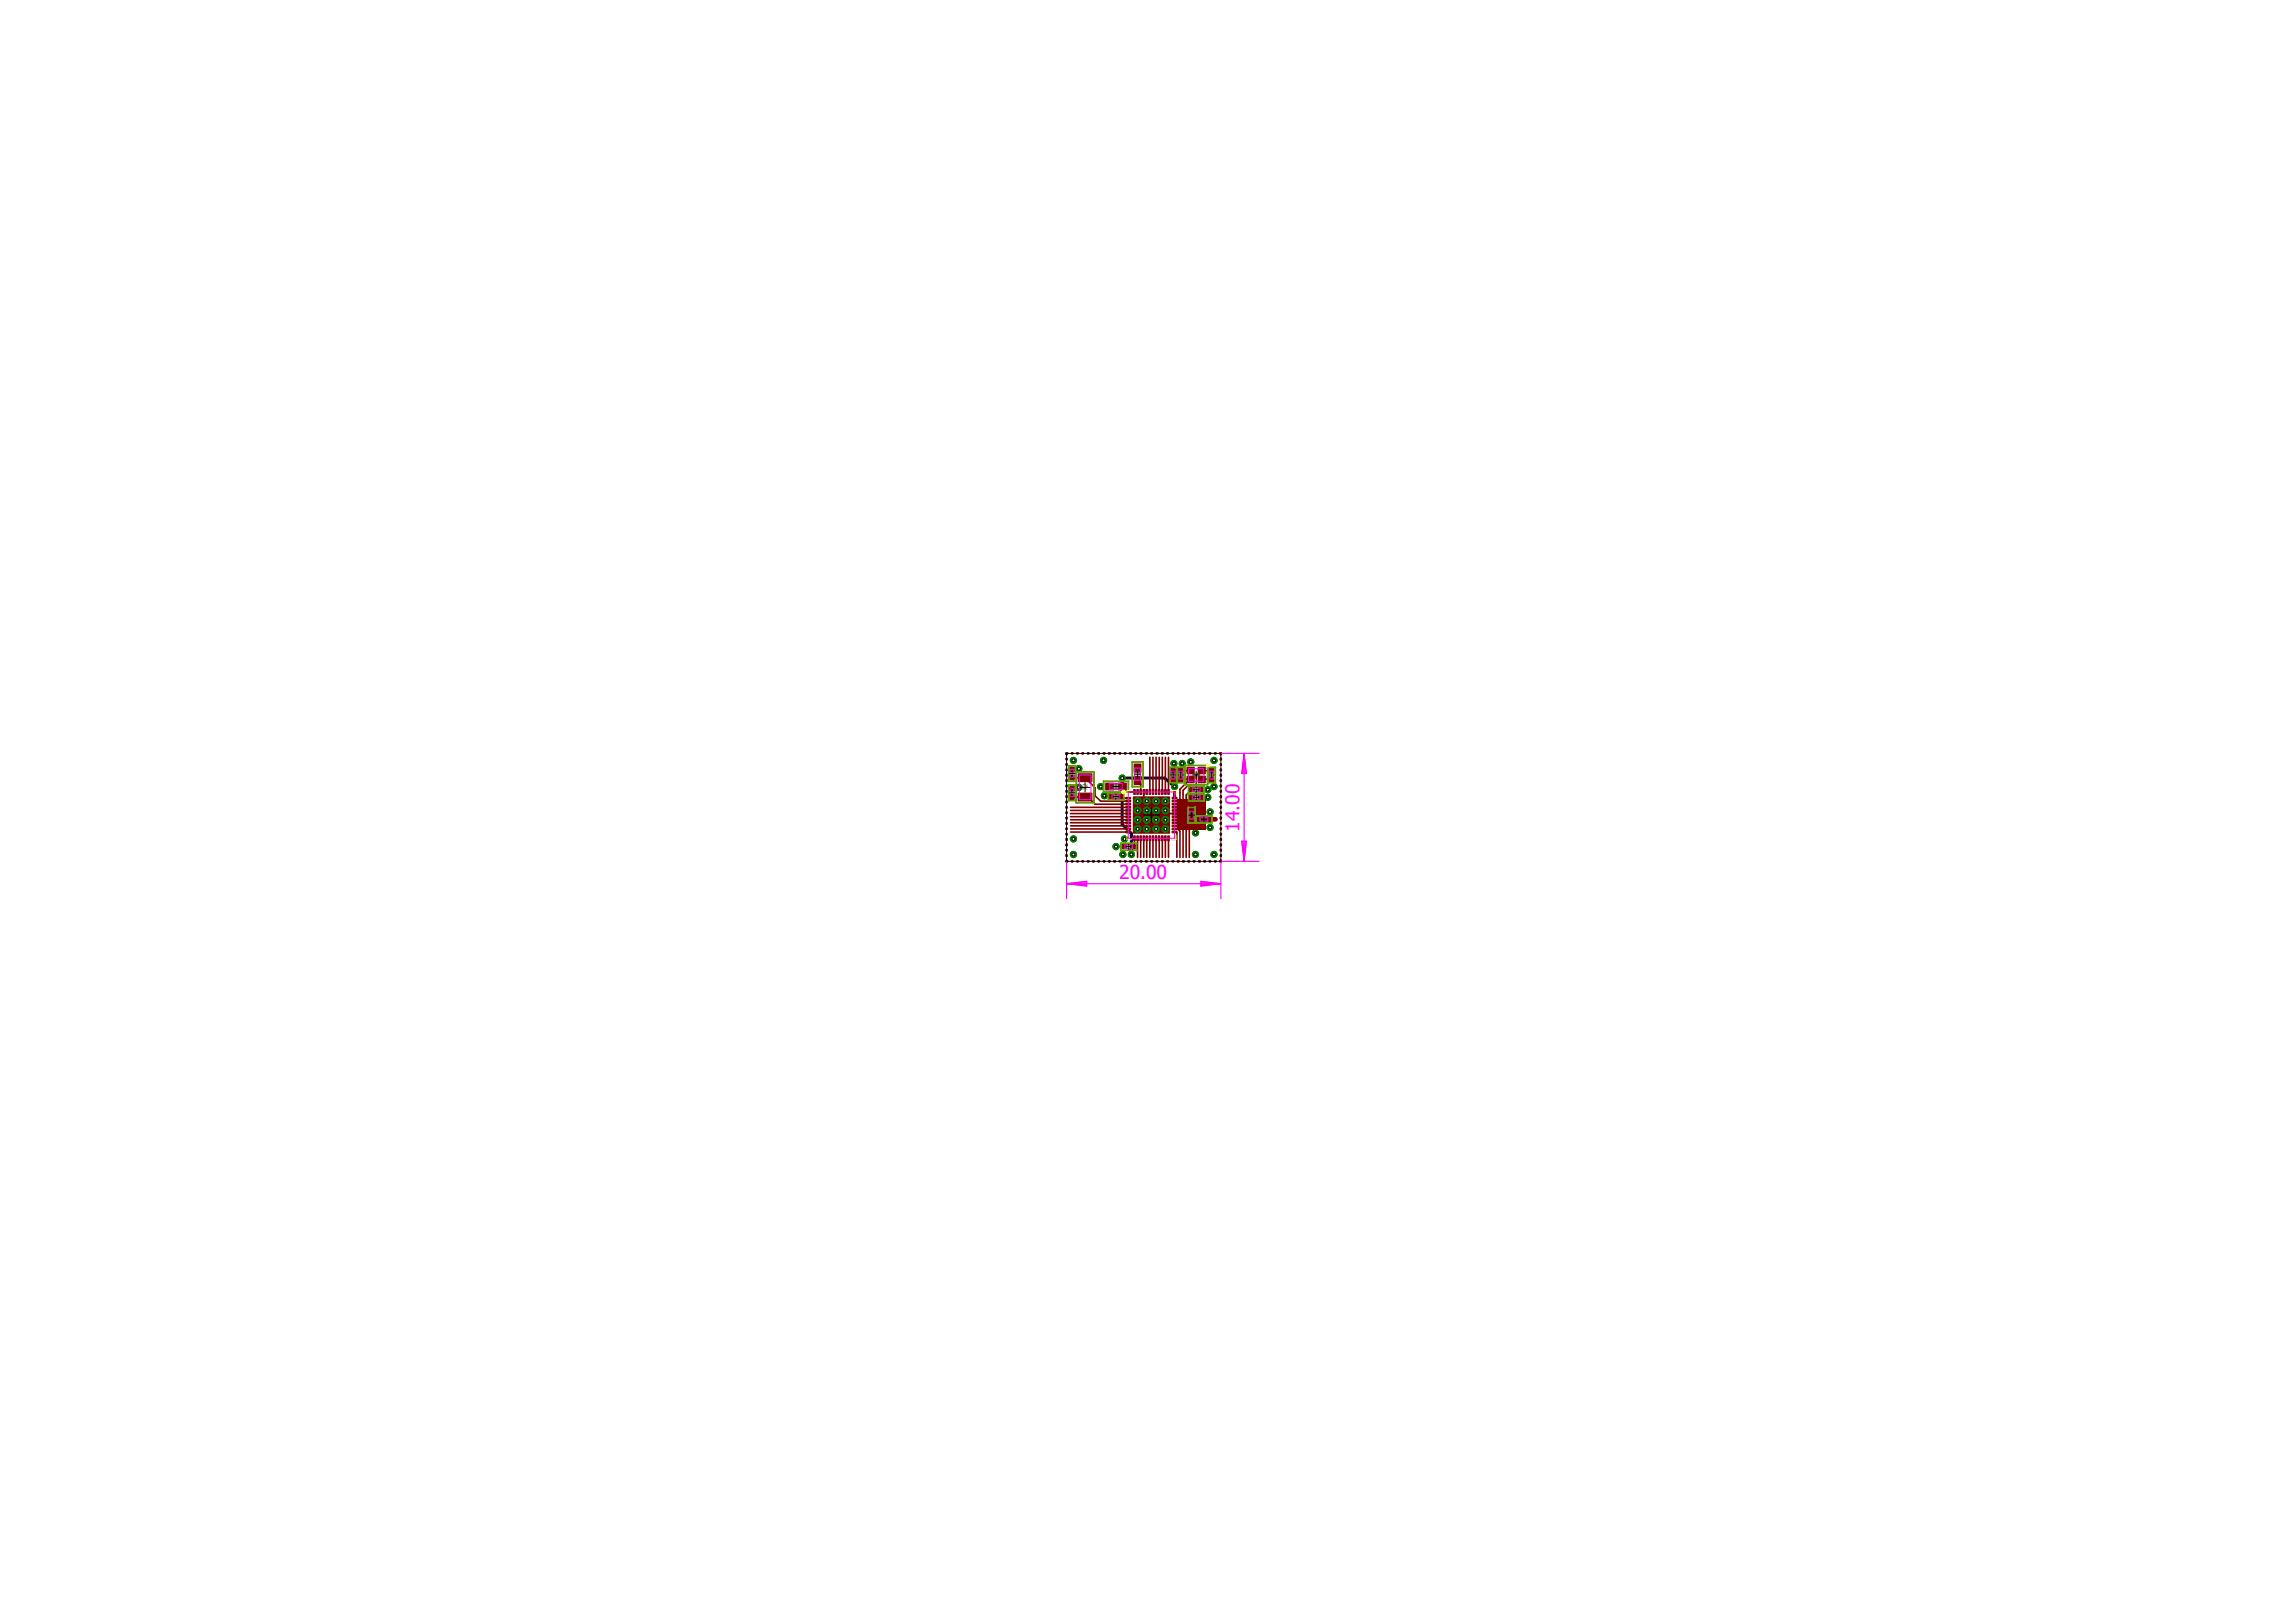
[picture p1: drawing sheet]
<svg xmlns="http://www.w3.org/2000/svg" width="297mm" height="210mm" viewBox="0 0 297 210" stroke-linecap="round" stroke-linejoin="round" font-family="sans-serif">
<defs><g id="words">
<g font-size="2.5" fill="#f0f">
<text x="160.4" y="107.6" transform="rotate(-90 160.4 107.6)">14.00</text>
<text x="144.8" y="113.8">20.00</text>
</g>
<g font-size=".8" fill="#505050">
<text x="139" y="100.7" transform="rotate(-90 139 100.7)">C11</text>
<text x="147.5" y="100.9" transform="rotate(-90 147.5 100.9)">C10</text>
<text x="152.1" y="100.8" transform="rotate(-90 152.1 100.8)">C8</text>
<text x="153.1" y="100.8" transform="rotate(-90 153.1 100.8)">C2</text>
<text x="154.4" y="100.6">X1</text>
<text x="157.1" y="100.8" transform="rotate(-90 157.1 100.8)">C1</text>
<text x="139" y="103.2" transform="rotate(-90 139 103.2)">C12</text>
<text x="140.7" y="102.3" transform="rotate(-90 140.7 102.3)">X2</text>
<text x="143.9" y="103.4">C4</text>
<text x="143.9" y="102.1">C9</text>
<text x="148.6" y="105.8">U</text>
<text x="149.1" y="105.8">1</text>
<text x="154.3" y="103.5">C6</text>
<text x="154.3" y="102.5">C7</text>
<text x="154.5" y="106" transform="rotate(-90 154.5 106)">C3</text>
<text x="155.3" y="106.3">L1</text>
<text x="145.5" y="109.9">C5</text>
</g>
</g></defs>
<g fill="none" stroke="#000080" stroke-width=".32">
<path d="M138 98.2v.1M138 98.9v.1M138 99.6v.1M138.1 97.5h-.1v.1M138.7 97.5h.1M139.4 97.5h.1M140 97.5h.1M140.7 97.5h.1M141.4 97.5h.1M142.1 97.5h.1M142.8 97.5h.1M143.5 97.5h.1"/>
<path d="M144.1 97.5h.2M144.8 97.5h.1M145.5 97.5h.1M146.2 97.5h.1M146.9 97.5h.1M147.6 97.5h.1M148.3 97.5h.1M148.9 97.5h.1M149.6 97.5h.1M150.3 97.5h.1M151 97.5h.1M151.7 97.5h.1"/>
<path d="M152.4 97.5h.1M153.1 97.5h.1M153.8 97.5h.1M154.4 97.5h.1M155.1 97.5h.1M155.8 97.5h.1M156.5 97.5h.1M157.2 97.5h.1M157.9 97.5v.1M157.9 98.2v.1M157.9 98.9v.1M157.9 99.6v.1"/>
<path d="M138 100.3v.1M138 101v.1M138 101.7h.1M138 102.4h.1M138 103v.1M138 103.7v.1M138 104.4v.1M138 105.1v.1M138 105.8v.1M138 106.5v.1M138 107.2v.1M138 107.9v.1"/>
<path d="M138 108.6v.1M138 109.3v.1M138 110v.1M138 110.7v.1M138 111.4l.1 .1M138.7 111.5h.1M139.4 111.5h.1M140 111.5h.1M140.7 111.5h.1M141.4 111.5h.1M142.1 111.5h.1M142.8 111.5h.1"/>
<path d="M143.5 111.5h.1M144.1 111.5h.2M144.8 111.5h.1M145.5 111.5h.1M146.2 111.5h.1M146.9 111.5h.1M147.6 111.5h.1M148.3 111.5h.1M148.9 111.5h.1M149.6 111.5h.1M150.3 111.5h.1M151 111.5h.1"/>
<path d="M151.7 111.5h.1M152.4 111.5h.1M153.1 111.5h.1M153.8 111.5h.1M154.4 111.5h.1M155.1 111.5h.1M155.8 111.5h.1M156.5 111.5h.1M157.2 111.5h.1M157.9 100.3v.1M157.9 101v.1M157.9 101.7h.1"/>
<path d="M157.9 102.4h.1M157.9 103v.1M157.9 103.7v.1M157.9 104.4v.1M157.9 105.1v.1M157.9 105.8v.1M157.9 106.5v.1M157.9 107.2v.1M157.9 107.9v.1M157.9 108.6v.1M157.9 109.3v.1M157.9 110v.1"/>
<path d="M157.9 110.7v.1M157.9 111.4v.1"/>
</g>
<path d="M152 101.8l-1.3-1.1h-5.5v6l1.2 1.2v2.7" fill="none" stroke="#000080" stroke-width=".4"/>
<circle cx="147.2" cy="103.7" r=".44" fill="#008000" stroke="#008000" stroke-width=".13"/>
<circle cx="147.2" cy="103.7" r=".19" fill="#fff" stroke="#000" stroke-width=".13"/>
<circle cx="147.2" cy="104.9" r=".44" fill="#008000" stroke="#008000" stroke-width=".13"/>
<circle cx="147.2" cy="104.9" r=".19" fill="#fff" stroke="#000" stroke-width=".13"/>
<circle cx="147.2" cy="106.1" r=".44" fill="#008000" stroke="#008000" stroke-width=".13"/>
<circle cx="147.2" cy="106.1" r=".19" fill="#fff" stroke="#000" stroke-width=".13"/>
<circle cx="147.2" cy="107.3" r=".44" fill="#008000" stroke="#008000" stroke-width=".13"/>
<circle cx="147.2" cy="107.3" r=".19" fill="#fff" stroke="#000" stroke-width=".13"/>
<circle cx="148.4" cy="103.7" r=".44" fill="#008000" stroke="#008000" stroke-width=".13"/>
<circle cx="148.4" cy="103.7" r=".19" fill="#fff" stroke="#000" stroke-width=".13"/>
<circle cx="148.4" cy="104.9" r=".44" fill="#008000" stroke="#008000" stroke-width=".13"/>
<circle cx="148.4" cy="104.9" r=".19" fill="#fff" stroke="#000" stroke-width=".13"/>
<circle cx="148.4" cy="106.1" r=".44" fill="#008000" stroke="#008000" stroke-width=".13"/>
<circle cx="148.4" cy="106.1" r=".19" fill="#fff" stroke="#000" stroke-width=".13"/>
<circle cx="148.4" cy="107.3" r=".44" fill="#008000" stroke="#008000" stroke-width=".13"/>
<circle cx="148.4" cy="107.3" r=".19" fill="#fff" stroke="#000" stroke-width=".13"/>
<circle cx="149.6" cy="103.7" r=".44" fill="#008000" stroke="#008000" stroke-width=".13"/>
<circle cx="149.6" cy="103.7" r=".19" fill="#fff" stroke="#000" stroke-width=".13"/>
<circle cx="149.6" cy="104.9" r=".44" fill="#008000" stroke="#008000" stroke-width=".13"/>
<circle cx="149.6" cy="104.9" r=".19" fill="#fff" stroke="#000" stroke-width=".13"/>
<circle cx="149.6" cy="106.1" r=".44" fill="#008000" stroke="#008000" stroke-width=".13"/>
<circle cx="149.6" cy="106.1" r=".19" fill="#fff" stroke="#000" stroke-width=".13"/>
<circle cx="149.6" cy="107.3" r=".44" fill="#008000" stroke="#008000" stroke-width=".13"/>
<circle cx="149.6" cy="107.3" r=".19" fill="#fff" stroke="#000" stroke-width=".13"/>
<circle cx="150.8" cy="103.7" r=".44" fill="#008000" stroke="#008000" stroke-width=".13"/>
<circle cx="150.8" cy="103.7" r=".19" fill="#fff" stroke="#000" stroke-width=".13"/>
<circle cx="150.8" cy="104.9" r=".44" fill="#008000" stroke="#008000" stroke-width=".13"/>
<circle cx="150.8" cy="104.9" r=".19" fill="#fff" stroke="#000" stroke-width=".13"/>
<circle cx="150.8" cy="106.1" r=".44" fill="#008000" stroke="#008000" stroke-width=".13"/>
<circle cx="150.8" cy="106.1" r=".19" fill="#fff" stroke="#000" stroke-width=".13"/>
<circle cx="150.8" cy="107.3" r=".44" fill="#008000" stroke="#008000" stroke-width=".13"/>
<circle cx="150.8" cy="107.3" r=".19" fill="#fff" stroke="#000" stroke-width=".13"/>
<circle cx="139.6" cy="101.9" r=".4" fill="#008000" stroke="#008000" stroke-width=".13"/>
<circle cx="139.6" cy="101.9" r=".19" fill="#fff" stroke="#000" stroke-width=".13"/>
<circle cx="139.6" cy="99.5" r=".4" fill="#008000" stroke="#008000" stroke-width=".13"/>
<circle cx="139.6" cy="99.5" r=".19" fill="#fff" stroke="#000" stroke-width=".13"/>
<circle cx="142.4" cy="101.8" r=".4" fill="#008000" stroke="#008000" stroke-width=".13"/>
<circle cx="142.4" cy="101.8" r=".19" fill="#fff" stroke="#000" stroke-width=".13"/>
<circle cx="151.9" cy="98.8" r=".4" fill="#008000" stroke="#008000" stroke-width=".13"/>
<circle cx="151.9" cy="98.8" r=".19" fill="#fff" stroke="#000" stroke-width=".13"/>
<circle cx="156.3" cy="102.2" r=".4" fill="#008000" stroke="#008000" stroke-width=".13"/>
<circle cx="156.3" cy="102.2" r=".19" fill="#fff" stroke="#000" stroke-width=".13"/>
<circle cx="156.3" cy="103.2" r=".4" fill="#008000" stroke="#008000" stroke-width=".13"/>
<circle cx="156.3" cy="103.2" r=".19" fill="#fff" stroke="#000" stroke-width=".13"/>
<circle cx="142.9" cy="103" r=".4" fill="#008000" stroke="#008000" stroke-width=".13"/>
<circle cx="142.9" cy="103" r=".19" fill="#fff" stroke="#000" stroke-width=".13"/>
<circle cx="157.1" cy="101.8" r=".4" fill="#008000" stroke="#008000" stroke-width=".13"/>
<circle cx="157.1" cy="101.8" r=".19" fill="#fff" stroke="#000" stroke-width=".13"/>
<circle cx="154.1" cy="98.6" r=".4" fill="#008000" stroke="#008000" stroke-width=".13"/>
<circle cx="154.1" cy="98.6" r=".19" fill="#fff" stroke="#000" stroke-width=".13"/>
<circle cx="153" cy="98.8" r=".4" fill="#008000" stroke="#008000" stroke-width=".13"/>
<circle cx="153" cy="98.8" r=".19" fill="#fff" stroke="#000" stroke-width=".13"/>
<circle cx="145.3" cy="110.6" r=".4" fill="#008000" stroke="#008000" stroke-width=".13"/>
<circle cx="145.3" cy="110.6" r=".19" fill="#fff" stroke="#000" stroke-width=".13"/>
<circle cx="145.5" cy="108.6" r=".4" fill="#008000" stroke="#008000" stroke-width=".13"/>
<circle cx="145.5" cy="108.6" r=".19" fill="#fff" stroke="#000" stroke-width=".13"/>
<circle cx="156.5" cy="107.1" r=".4" fill="#008000" stroke="#008000" stroke-width=".13"/>
<circle cx="156.5" cy="107.1" r=".19" fill="#fff" stroke="#000" stroke-width=".13"/>
<circle cx="156.5" cy="105.1" r=".4" fill="#008000" stroke="#008000" stroke-width=".13"/>
<circle cx="156.5" cy="105.1" r=".19" fill="#fff" stroke="#000" stroke-width=".13"/>
<circle cx="138.9" cy="98.4" r=".4" fill="#008000" stroke="#008000" stroke-width=".13"/>
<circle cx="138.9" cy="98.4" r=".19" fill="#fff" stroke="#000" stroke-width=".13"/>
<circle cx="142.8" cy="98.4" r=".4" fill="#008000" stroke="#008000" stroke-width=".13"/>
<circle cx="142.8" cy="98.4" r=".19" fill="#fff" stroke="#000" stroke-width=".13"/>
<circle cx="157.1" cy="98.4" r=".4" fill="#008000" stroke="#008000" stroke-width=".13"/>
<circle cx="157.1" cy="98.4" r=".19" fill="#fff" stroke="#000" stroke-width=".13"/>
<circle cx="154.7" cy="107.8" r=".4" fill="#008000" stroke="#008000" stroke-width=".13"/>
<circle cx="154.7" cy="107.8" r=".19" fill="#fff" stroke="#000" stroke-width=".13"/>
<circle cx="157.1" cy="110.6" r=".4" fill="#008000" stroke="#008000" stroke-width=".13"/>
<circle cx="157.1" cy="110.6" r=".19" fill="#fff" stroke="#000" stroke-width=".13"/>
<circle cx="154.7" cy="110.6" r=".4" fill="#008000" stroke="#008000" stroke-width=".13"/>
<circle cx="154.7" cy="110.6" r=".19" fill="#fff" stroke="#000" stroke-width=".13"/>
<circle cx="144.4" cy="109.6" r=".4" fill="#008000" stroke="#008000" stroke-width=".13"/>
<circle cx="144.4" cy="109.6" r=".19" fill="#fff" stroke="#000" stroke-width=".13"/>
<circle cx="138.9" cy="110.6" r=".4" fill="#008000" stroke="#008000" stroke-width=".13"/>
<circle cx="138.9" cy="110.6" r=".19" fill="#fff" stroke="#000" stroke-width=".13"/>
<circle cx="138.9" cy="108.6" r=".4" fill="#008000" stroke="#008000" stroke-width=".13"/>
<circle cx="138.9" cy="108.6" r=".19" fill="#fff" stroke="#000" stroke-width=".13"/>
<circle cx="146.4" cy="110.6" r=".4" fill="#008000" stroke="#008000" stroke-width=".13"/>
<circle cx="146.4" cy="110.6" r=".19" fill="#fff" stroke="#000" stroke-width=".13"/>
<circle cx="145.2" cy="100.7" r=".4" fill="#008000" stroke="#008000" stroke-width=".13"/>
<circle cx="145.2" cy="100.7" r=".19" fill="#fff" stroke="#000" stroke-width=".13"/>
<circle cx="152" cy="101.8" r=".4" fill="#008000" stroke="#008000" stroke-width=".13"/>
<circle cx="152" cy="101.8" r=".19" fill="#fff" stroke="#000" stroke-width=".13"/>
<g fill="#800000" stroke="#800000" stroke-width=".13">
<path d="M145.7 103.2h.6v.2h-.6z" fill-rule="evenodd"/>
<path d="M145.7 103.6h.6v.1l-.6 .1z" fill-rule="evenodd"/>
<path d="M145.7 104h.6v.2h-.6z" fill-rule="evenodd"/>
<path d="M145.7 104.4h.6v.2h-.6z" fill-rule="evenodd"/>
<path d="M145.7 104.8h.6v.2h-.6z" fill-rule="evenodd"/>
<path d="M145.7 105.2h.6v.2h-.6z" fill-rule="evenodd"/>
<path d="M145.7 105.6h.6v.2h-.6z" fill-rule="evenodd"/>
<path d="M145.7 106h.6v.2h-.6z" fill-rule="evenodd"/>
<path d="M145.7 106.4h.6v.1l-.6 .1z" fill-rule="evenodd"/>
<path d="M145.7 106.8h.6v.1l-.6 .1z" fill-rule="evenodd"/>
<path d="M145.7 107.2h.6v.1l-.6 .1z" fill-rule="evenodd"/>
<path d="M145.7 107.6h.6v.1l-.6 .1z" fill-rule="evenodd"/>
<path d="M146.7 108.2h.2l-.1 .6h-.1z" fill-rule="evenodd"/>
<path d="M147.1 108.2h.2l-.1 .6h-.1z" fill-rule="evenodd"/>
<path d="M147.5 108.2h.2l-.1 .6h-.1z" fill-rule="evenodd"/>
<path d="M147.9 108.2h.2v.6h-.2z" fill-rule="evenodd"/>
<path d="M148.3 108.2h.2l-.1 .6h-.1z" fill-rule="evenodd"/>
<path d="M148.7 108.2h.2l-.1 .6h-.1z" fill-rule="evenodd"/>
<path d="M149.1 108.2h.2l-.1 .6h-.1z" fill-rule="evenodd"/>
<path d="M149.5 108.2h.2l-.1 .6h-.1z" fill-rule="evenodd"/>
<path d="M149.9 108.2h.2l-.1 .6h-.1z" fill-rule="evenodd"/>
<path d="M150.3 108.2h.2l-.1 .6h-.1z" fill-rule="evenodd"/>
<path d="M150.7 108.2h.2l-.1 .6h-.1z" fill-rule="evenodd"/>
<path d="M151.1 108.2h.2l-.1 .6h-.1z" fill-rule="evenodd"/>
<path d="M151.6 107.6h.6l.1 .1-.6 .1z" fill-rule="evenodd"/>
<path d="M151.6 107.2h.6l.1 .1-.6 .1z" fill-rule="evenodd"/>
<path d="M151.6 106.8h.6l.1 .1-.6 .1z" fill-rule="evenodd"/>
<path d="M151.6 106.4h.6l.1 .1-.6 .1z" fill-rule="evenodd"/>
<path d="M151.6 106h.6l.1 .2h-.6z" fill-rule="evenodd"/>
<path d="M151.6 105.6h.6l.1 .2h-.6z" fill-rule="evenodd"/>
<path d="M151.6 105.2h.6l.1 .2h-.6z" fill-rule="evenodd"/>
<path d="M151.6 104.8h.6l.1 .2h-.6z" fill-rule="evenodd"/>
<path d="M151.6 104.4h.6l.1 .2h-.6z" fill-rule="evenodd"/>
<path d="M151.6 104h.6l.1 .2h-.6z" fill-rule="evenodd"/>
<path d="M151.6 103.6h.6l.1 .1-.6 .1z" fill-rule="evenodd"/>
<path d="M151.6 103.2h.6l.1 .2h-.6z" fill-rule="evenodd"/>
<path d="M151.1 102.2h.2l-.1 .6h-.1z" fill-rule="evenodd"/>
<path d="M150.7 102.2h.2l-.1 .6h-.1z" fill-rule="evenodd"/>
<path d="M150.3 102.2h.2l-.1 .6h-.1z" fill-rule="evenodd"/>
<path d="M149.9 102.2h.2l-.1 .6h-.1z" fill-rule="evenodd"/>
<path d="M149.5 102.2h.2l-.1 .6h-.1z" fill-rule="evenodd"/>
<path d="M149.1 102.2h.2l-.1 .6h-.1z" fill-rule="evenodd"/>
<path d="M148.7 102.2h.2l-.1 .6h-.1z" fill-rule="evenodd"/>
<path d="M148.3 102.2h.2l-.1 .6h-.1z" fill-rule="evenodd"/>
<path d="M147.9 102.2h.2v.6h-.2z" fill-rule="evenodd"/>
<path d="M147.5 102.2h.2l-.1 .6h-.1z" fill-rule="evenodd"/>
<path d="M147.1 102.2h.2l-.1 .6h-.1z" fill-rule="evenodd"/>
<path d="M146.7 102.2h.2l-.1 .6h-.1z" fill-rule="evenodd"/>
</g>
<g fill="#800000" stroke="#800000" stroke-width=".13">
<path d="M146.6 103.1h4.7v4.7h-4.7z"/>
<path d="M155 99.3h.9v.8h-.9z"/>
<path d="M153.6 99.3h.9v.8h-.9z"/>
<path d="M153.6 100.4h.9v.9h-.9z"/>
<path d="M155 100.4h.9v.9h-.9z"/>
<path d="M154.9 105.7h.6v.6h-.6z"/>
<path d="M156 105.7h.6v.6h-.6z"/>
<path d="M152.5 100.5h.6v.6h-.6z"/>
<path d="M152.5 99.4h.6v.6h-.6z"/>
<path d="M156.5 99.4h.6v.6h-.6z"/>
<path d="M156.5 100.5h.6v.6h-.6z"/>
<path d="M153.9 105.7h.6v.6h-.6z"/>
<path d="M153.9 104.6h.6v.6h-.6z"/>
<path d="M144.6 102.8h.6v.6h-.6z"/>
<path d="M143.5 102.8h.6v.6h-.6z"/>
<path d="M146.3 109.3h.6v.6h-.6z"/>
<path d="M145.2 109.3h.6v.6h-.6z"/>
<path d="M151.5 100.5h.6v.6h-.6z"/>
<path d="M151.5 99.4h.6v.6h-.6z"/>
<path d="M153.9 102.9h.6v.6h-.6z"/>
<path d="M155 102.9h.6v.6h-.6z"/>
<path d="M153.9 101.9h.6v.6h-.6z"/>
<path d="M155 101.9h.6v.6h-.6z"/>
<path d="M144.7 101.3h1v.9h-1z"/>
<path d="M143 101.3h1.1v.9h-1.1z"/>
<path d="M146.7 100.5h.9v1h-.9z"/>
<path d="M146.7 98.9h.9v1h-.9z"/>
<path d="M139.5 100.1h1.8v1.1h-1.8z"/>
<path d="M139.5 102.6h1.8v1.1h-1.8z"/>
<path d="M138.4 99.3h.6v.5h-.6z"/>
<path d="M138.4 100.4h.6v.5h-.6z"/>
<path d="M138.4 101.7h.6v.6h-.6z"/>
<path d="M138.4 102.8h.6v.6h-.6z"/>
</g>
<g fill="none" stroke="#800000" stroke-width=".21">
<path d="M148.8 98v4.5M149.2 98v4.5M149.6 98v4.5M150 98v4.5M150.4 98v4.5M150.8 98v4.5M151.2 98v4.5M154 99.7h-1.2M155.5 99.7h1.3M138.5 105.3h7.5M138.5 104.9h7.5M138.5 106.1h7.5"/>
<path d="M138.5 107.3h7.5M138.5 104.5h7.5M138.5 105.7h7.5M138.5 106.5h7.5M138.5 106.9h7.5M138.5 107.7h7.5M138.7 100.6h1.7l1.3 1.3v1.1l.7 .7h3.6M138.7 103.1h1.7l.2 .3h.4l.7 .7h4.3M143.6 101.8l.2 .2M144.9 103.1l.2 .2h.9M145.2 101.8l.7 .7h.9M146.8 108.5v1.1h-.4v1"/>
<path d="M147.2 103.7h3.6v1.2M147.2 104.9h3.6M147.2 108.5v2.5M147.2 101l.4 .5v1M147.6 108.5v2.5M148 102.5v1.2M148 108.5v2.5M148 103.5l.1 .2h.3M148.4 104.9a.6 .6 0 0 0 .6 .6M148.4 108.5v2.5M148.8 108.5v2.5M149.2 108.5v2.5"/>
<path d="M149.6 108.5v2.5M150 108.5v2.5M150.4 108.5v2.5M150.8 104.9l-.1 .2 .1 .2M150.8 106.1v1.2h-1.2M150.8 108.5v2.5M150.8 106.1h-3.6v1.2h1.2M150.8 105.3l.1 .6-.1 .2M151.2 108.5v2.5M152 106.1h1l.9 .9v4M152 107.3h.4l.3 .3v3.4M152 106.5h.8l.7 .7v3.8"/>
<path d="M152 105.7h1.8l.4 .3M152 106.9h.6l.5 .5v3.6M152 107.7h.2l.1 .1v3.2M152 103.2v.1M152.8 100.8h1.2M154 100.8l-1.3 1.3v1.3l-.3 .3h-.4M154 100.8v.1M154.2 104.9l-.4 .4h-3M154.2 103.2l-.3 .3v.5l-.9 .9h-1M154.2 102.2l-.7 .7v.9l-.7 .7h-.8M154.7 101.5v.1h-.9l-.7 .7v1.3l-.5 .5h-.6M156.8 100.8l-1.3 .1"/>
</g>
<g fill="none" stroke="#800000" stroke-width=".32">
<path d="M138 98.2v.1M138 98.9v.1M138 99.6v.1M138.1 97.5h-.1v.1M138.7 97.5h.1M139.4 97.5h.1M140 97.5h.1M140.7 97.5h.1M141.4 97.5h.1M142.1 97.5h.1M142.8 97.5h.1M143.5 97.5h.1"/>
<path d="M144.1 97.5h.2M144.8 97.5h.1M145.5 97.5h.1M146.2 97.5h.1M146.9 97.5h.1M147.6 97.5h.1M148.3 97.5h.1M148.9 97.5h.1M149.6 97.5h.1M150.3 97.5h.1M151 97.5h.1M151.7 97.5h.1"/>
<path d="M152.4 97.5h.1M153.1 97.5h.1M153.8 97.5h.1M154.4 97.5h.1M155.1 97.5h.1M155.8 97.5h.1M156.5 97.5h.1M157.2 97.5h.1M157.9 97.5v.1M157.9 98.2v.1M157.9 98.9v.1M157.9 99.6v.1"/>
<path d="M138 100.3v.1M138 101v.1M138 101.7h.1M138 102.4h.1M138 103v.1M138 103.7v.1M138 104.4v.1M138 105.1v.1M138 105.8v.1M138 106.5v.1M138 107.2v.1M138 107.9v.1"/>
<path d="M138 108.6v.1M138 109.3v.1M138 110v.1M138 110.7v.1M138 111.4l.1 .1M138.7 111.5h.1M139.4 111.5h.1M140 111.5h.1M140.7 111.5h.1M141.4 111.5h.1M142.1 111.5h.1M142.8 111.5h.1"/>
<path d="M143.5 111.5h.1M144.1 111.5h.2M144.8 111.5h.1M145.5 111.5h.1M146.2 111.5h.1M146.9 111.5h.1M147.6 111.5h.1M148.3 111.5h.1M148.9 111.5h.1M149.6 111.5h.1M150.3 111.5h.1M151 111.5h.1"/>
<path d="M151.7 111.5h.1M152.4 111.5h.1M153.1 111.5h.1M153.8 111.5h.1M154.4 111.5h.1M155.1 111.5h.1M155.8 111.5h.1M156.5 111.5h.1M157.2 111.5h.1M157.9 100.3v.1M157.9 101v.1M157.9 101.7h.1"/>
<path d="M157.9 102.4h.1M157.9 103v.1M157.9 103.7v.1M157.9 104.4v.1M157.9 105.1v.1M157.9 105.8v.1M157.9 106.5v.1M157.9 107.2v.1M157.9 107.9v.1M157.9 108.6v.1M157.9 109.3v.1M157.9 110v.1"/>
<path d="M157.9 110.7v.1M157.9 111.4v.1"/>
</g>
<path d="M154.2 106h1M156.3 106h.9" fill="none" stroke="#800000" stroke-width=".61"/>
<path d="M155.5 99.7l-.8 .7v1.1" fill="none" stroke="#800000" stroke-width=".17"/>
<path d="M145.2 100.7v1.1M151.8 100.8l.2 .2v2.2" fill="none" stroke="#800000" stroke-width=".4"/>
<circle cx="147.2" cy="103.7" r=".44" fill="#008000" stroke="#008000" stroke-width=".13"/>
<circle cx="147.2" cy="103.7" r=".19" fill="#fff" stroke="#000" stroke-width=".13"/>
<circle cx="147.2" cy="104.9" r=".44" fill="#008000" stroke="#008000" stroke-width=".13"/>
<circle cx="147.2" cy="104.9" r=".19" fill="#fff" stroke="#000" stroke-width=".13"/>
<circle cx="147.2" cy="106.1" r=".44" fill="#008000" stroke="#008000" stroke-width=".13"/>
<circle cx="147.2" cy="106.1" r=".19" fill="#fff" stroke="#000" stroke-width=".13"/>
<circle cx="147.2" cy="107.3" r=".44" fill="#008000" stroke="#008000" stroke-width=".13"/>
<circle cx="147.2" cy="107.3" r=".19" fill="#fff" stroke="#000" stroke-width=".13"/>
<circle cx="148.4" cy="103.7" r=".44" fill="#008000" stroke="#008000" stroke-width=".13"/>
<circle cx="148.4" cy="103.7" r=".19" fill="#fff" stroke="#000" stroke-width=".13"/>
<circle cx="148.4" cy="104.9" r=".44" fill="#008000" stroke="#008000" stroke-width=".13"/>
<circle cx="148.4" cy="104.9" r=".19" fill="#fff" stroke="#000" stroke-width=".13"/>
<circle cx="148.4" cy="106.1" r=".44" fill="#008000" stroke="#008000" stroke-width=".13"/>
<circle cx="148.4" cy="106.1" r=".19" fill="#fff" stroke="#000" stroke-width=".13"/>
<circle cx="148.4" cy="107.3" r=".44" fill="#008000" stroke="#008000" stroke-width=".13"/>
<circle cx="148.4" cy="107.3" r=".19" fill="#fff" stroke="#000" stroke-width=".13"/>
<circle cx="149.6" cy="103.7" r=".44" fill="#008000" stroke="#008000" stroke-width=".13"/>
<circle cx="149.6" cy="103.7" r=".19" fill="#fff" stroke="#000" stroke-width=".13"/>
<circle cx="149.6" cy="104.9" r=".44" fill="#008000" stroke="#008000" stroke-width=".13"/>
<circle cx="149.6" cy="104.9" r=".19" fill="#fff" stroke="#000" stroke-width=".13"/>
<circle cx="149.6" cy="106.1" r=".44" fill="#008000" stroke="#008000" stroke-width=".13"/>
<circle cx="149.6" cy="106.1" r=".19" fill="#fff" stroke="#000" stroke-width=".13"/>
<circle cx="149.6" cy="107.3" r=".44" fill="#008000" stroke="#008000" stroke-width=".13"/>
<circle cx="149.6" cy="107.3" r=".19" fill="#fff" stroke="#000" stroke-width=".13"/>
<circle cx="150.8" cy="103.7" r=".44" fill="#008000" stroke="#008000" stroke-width=".13"/>
<circle cx="150.8" cy="103.7" r=".19" fill="#fff" stroke="#000" stroke-width=".13"/>
<circle cx="150.8" cy="104.9" r=".44" fill="#008000" stroke="#008000" stroke-width=".13"/>
<circle cx="150.8" cy="104.9" r=".19" fill="#fff" stroke="#000" stroke-width=".13"/>
<circle cx="150.8" cy="106.1" r=".44" fill="#008000" stroke="#008000" stroke-width=".13"/>
<circle cx="150.8" cy="106.1" r=".19" fill="#fff" stroke="#000" stroke-width=".13"/>
<circle cx="150.8" cy="107.3" r=".44" fill="#008000" stroke="#008000" stroke-width=".13"/>
<circle cx="150.8" cy="107.3" r=".19" fill="#fff" stroke="#000" stroke-width=".13"/>
<circle cx="139.6" cy="101.9" r=".4" fill="#008000" stroke="#008000" stroke-width=".13"/>
<circle cx="139.6" cy="101.9" r=".19" fill="#fff" stroke="#000" stroke-width=".13"/>
<circle cx="139.6" cy="99.5" r=".4" fill="#008000" stroke="#008000" stroke-width=".13"/>
<circle cx="139.6" cy="99.5" r=".19" fill="#fff" stroke="#000" stroke-width=".13"/>
<circle cx="142.4" cy="101.8" r=".4" fill="#008000" stroke="#008000" stroke-width=".13"/>
<circle cx="142.4" cy="101.8" r=".19" fill="#fff" stroke="#000" stroke-width=".13"/>
<circle cx="151.9" cy="98.8" r=".4" fill="#008000" stroke="#008000" stroke-width=".13"/>
<circle cx="151.9" cy="98.8" r=".19" fill="#fff" stroke="#000" stroke-width=".13"/>
<circle cx="156.3" cy="102.2" r=".4" fill="#008000" stroke="#008000" stroke-width=".13"/>
<circle cx="156.3" cy="102.2" r=".19" fill="#fff" stroke="#000" stroke-width=".13"/>
<circle cx="156.3" cy="103.2" r=".4" fill="#008000" stroke="#008000" stroke-width=".13"/>
<circle cx="156.3" cy="103.2" r=".19" fill="#fff" stroke="#000" stroke-width=".13"/>
<circle cx="142.9" cy="103" r=".4" fill="#008000" stroke="#008000" stroke-width=".13"/>
<circle cx="142.9" cy="103" r=".19" fill="#fff" stroke="#000" stroke-width=".13"/>
<circle cx="157.1" cy="101.8" r=".4" fill="#008000" stroke="#008000" stroke-width=".13"/>
<circle cx="157.1" cy="101.8" r=".19" fill="#fff" stroke="#000" stroke-width=".13"/>
<circle cx="154.1" cy="98.6" r=".4" fill="#008000" stroke="#008000" stroke-width=".13"/>
<circle cx="154.1" cy="98.6" r=".19" fill="#fff" stroke="#000" stroke-width=".13"/>
<circle cx="153" cy="98.8" r=".4" fill="#008000" stroke="#008000" stroke-width=".13"/>
<circle cx="153" cy="98.8" r=".19" fill="#fff" stroke="#000" stroke-width=".13"/>
<circle cx="145.3" cy="110.6" r=".4" fill="#008000" stroke="#008000" stroke-width=".13"/>
<circle cx="145.3" cy="110.6" r=".19" fill="#fff" stroke="#000" stroke-width=".13"/>
<circle cx="145.5" cy="108.6" r=".4" fill="#008000" stroke="#008000" stroke-width=".13"/>
<circle cx="145.5" cy="108.6" r=".19" fill="#fff" stroke="#000" stroke-width=".13"/>
<circle cx="156.5" cy="107.1" r=".4" fill="#008000" stroke="#008000" stroke-width=".13"/>
<circle cx="156.5" cy="107.1" r=".19" fill="#fff" stroke="#000" stroke-width=".13"/>
<circle cx="156.5" cy="105.1" r=".4" fill="#008000" stroke="#008000" stroke-width=".13"/>
<circle cx="156.5" cy="105.1" r=".19" fill="#fff" stroke="#000" stroke-width=".13"/>
<circle cx="138.9" cy="98.4" r=".4" fill="#008000" stroke="#008000" stroke-width=".13"/>
<circle cx="138.9" cy="98.4" r=".19" fill="#fff" stroke="#000" stroke-width=".13"/>
<circle cx="142.8" cy="98.4" r=".4" fill="#008000" stroke="#008000" stroke-width=".13"/>
<circle cx="142.8" cy="98.4" r=".19" fill="#fff" stroke="#000" stroke-width=".13"/>
<circle cx="157.1" cy="98.4" r=".4" fill="#008000" stroke="#008000" stroke-width=".13"/>
<circle cx="157.1" cy="98.4" r=".19" fill="#fff" stroke="#000" stroke-width=".13"/>
<circle cx="154.7" cy="107.8" r=".4" fill="#008000" stroke="#008000" stroke-width=".13"/>
<circle cx="154.7" cy="107.8" r=".19" fill="#fff" stroke="#000" stroke-width=".13"/>
<circle cx="157.1" cy="110.6" r=".4" fill="#008000" stroke="#008000" stroke-width=".13"/>
<circle cx="157.1" cy="110.6" r=".19" fill="#fff" stroke="#000" stroke-width=".13"/>
<circle cx="154.7" cy="110.6" r=".4" fill="#008000" stroke="#008000" stroke-width=".13"/>
<circle cx="154.7" cy="110.6" r=".19" fill="#fff" stroke="#000" stroke-width=".13"/>
<circle cx="144.4" cy="109.6" r=".4" fill="#008000" stroke="#008000" stroke-width=".13"/>
<circle cx="144.4" cy="109.6" r=".19" fill="#fff" stroke="#000" stroke-width=".13"/>
<circle cx="138.9" cy="110.6" r=".4" fill="#008000" stroke="#008000" stroke-width=".13"/>
<circle cx="138.9" cy="110.6" r=".19" fill="#fff" stroke="#000" stroke-width=".13"/>
<circle cx="138.9" cy="108.6" r=".4" fill="#008000" stroke="#008000" stroke-width=".13"/>
<circle cx="138.9" cy="108.6" r=".19" fill="#fff" stroke="#000" stroke-width=".13"/>
<circle cx="146.4" cy="110.6" r=".4" fill="#008000" stroke="#008000" stroke-width=".13"/>
<circle cx="146.4" cy="110.6" r=".19" fill="#fff" stroke="#000" stroke-width=".13"/>
<circle cx="145.2" cy="100.7" r=".4" fill="#008000" stroke="#008000" stroke-width=".13"/>
<circle cx="145.2" cy="100.7" r=".19" fill="#fff" stroke="#000" stroke-width=".13"/>
<circle cx="152" cy="101.8" r=".4" fill="#008000" stroke="#008000" stroke-width=".13"/>
<circle cx="152" cy="101.8" r=".19" fill="#fff" stroke="#000" stroke-width=".13"/>
<path d="M152.4 103.5h3.6v3.8h-3.6z" fill="#800000" stroke="#800000" stroke-width=".13"/>
<g fill="#690" stroke="#690" stroke-width=".13">
<path d="M153.3 99h.1v2.6h-.1z"/>
<path d="M153.3 101.5h3v.1h-3z"/>
<path d="M156.2 99h.1v2.6h-.1z"/>
<path d="M153.3 99h3v.1h-3z"/>
<path d="M156.7 105.6h.1v.9h-.1z"/>
<path d="M154.7 105.5h2.1v.1h-2.1z"/>
<path d="M154.7 105.5l.1 .1v.9h-.1z"/>
<path d="M154.7 106.4h2.1v.1h-2.1z"/>
<path d="M152.3 99.3h.9h.1l-1 .1z"/>
<path d="M152.3 99.3h.1v2h-.1z"/>
<path d="M152.3 101.3l.9-.1 .1 .1h-1z"/>
<path d="M153.2 99.3h.1l-.1 2z"/>
<path d="M156.3 101.3l.9-.1 .1 .1h-1z"/>
<path d="M157.2 99.3h.1l-.1 2z"/>
<path d="M156.3 99.3h.9h.1l-1 .1z"/>
<path d="M156.3 99.3h.1l-.1 2z"/>
<path d="M153.7 104.5l.9-.1 .1 .1h-1z"/>
<path d="M153.7 104.5h.1v2h-.1z"/>
<path d="M153.7 106.4h.9l.1 .1h-1z"/>
<path d="M154.6 104.5h.1l-.1 2z"/>
<path d="M143.3 102.6h.1v1h-.1z"/>
<path d="M143.4 103.5h2v.1h-2z"/>
<path d="M145.3 102.6h.1v1h-.1z"/>
<path d="M143.3 102.6h2.1v.1h-2z"/>
<path d="M145 109.1h.1v1h-.1z"/>
<path d="M145 110h2.1v.1h-2.1z"/>
<path d="M147 109.1h.1v1h-.1z"/>
<path d="M145 109.1h2.1v.1h-2.1z"/>
<path d="M151.3 99.3h1l-1 .1z"/>
<path d="M151.3 99.3h.1v2h-.1z"/>
<path d="M151.3 101.3l1-.1v.1h-1z"/>
<path d="M152.2 99.3h.1v2h-.1z"/>
<path d="M155.7 102.7h.1v1h-.1z"/>
<path d="M153.7 102.7h2.1v.1h-2.1z"/>
<path d="M153.7 102.7h.1v1h-.1z"/>
<path d="M153.7 103.6h2.1v.1h-2.1z"/>
<path d="M155.7 101.7h.1v1h-.1z"/>
<path d="M153.7 101.7h2.1v.1h-2.1z"/>
<path d="M153.7 101.7h.1v1h-.1z"/>
<path d="M153.7 102.6h2.1v.1h-2.1z"/>
<path d="M142.7 101.1h.1v1.5l-.1-.1z"/>
<path d="M142.7 102.5l3.3-.1v.1l-3.3 .1z"/>
<path d="M145.9 101.1h.1v1.5l-.1-.1z"/>
<path d="M142.7 101.1l3.3-.1v.1l-3.3 .1z"/>
<path d="M146.5 98.6h1.4l-1.4 .1z"/>
<path d="M146.5 98.6v3.3l-.1-.1z"/>
<path d="M146.4 101.8l1.5-.1v.1l-1.4 .1z"/>
<path d="M147.8 98.6h.1v3.3l-.1-.1z"/>
<path d="M139.2 103.9l2.4-.1v.1h-2.4z"/>
<path d="M141.5 99.9h.1v4h-.1z"/>
<path d="M139.2 99.9l2.4-.1v.1h-2.4z"/>
<path d="M139.2 99.9h.1v4h-.1z"/>
<path d="M138.2 101.1l1-.1v.1l-1 .1z"/>
<path d="M139.1 99.1h.1v2.1l-.1-.1z"/>
<path d="M138.2 99.1h1l-1 .1z"/>
<path d="M138.2 99.1h.1v2.1l-.1-.1z"/>
<path d="M138.2 103.6l1-.1v.1l-1 .1z"/>
<path d="M139.1 101.6h.1v2.1l-.1-.1z"/>
<path d="M138.2 101.6l1-.1v.1h-1z"/>
<path d="M138.2 101.6h.1v2.1l-.1-.1z"/>
</g>
<g fill="#ff0" stroke="#ff0" stroke-width=".13">
<path d="M156.1 99h.3v.2h-.3z" fill-rule="evenodd"/>
<circle cx="145.4" cy="102.5" r=".25"/>
</g>
<path d="M145.8 108.1v.6h.6M146.4 102.3h-.6v.6M151.6 102.3h.6v.6M152.2 108.1v.6h-.6" fill="none" stroke="#ff0" stroke-width=".13"/>
<g fill="none" stroke="#f0f" stroke-width=".15">
<path d="M157.9 97.5h5M161 97.6v13.8M161 97.6l.3 2.5h-.7zM161 97.6l-.2 2.5M161 97.6l.1 2.5M161 97.6l-.3 2.5M161 97.6l.2 2.5M138 111.5v4.8M138 114.4h19.9M138 114.4l2.6-.4v.7zM138 114.4l2.6 .1M138 114.4l2.6 .2"/>
<path d="M140.6 114.2l-2.6 .2M140.6 114.1l-2.6 .3M155.4 114l2.5 .4-2.5 .3zM155.4 114.2l2.5 .2M155.4 114.1l2.5 .3M157.9 114.4l-2.5 .1M157.9 114.4l-2.5 .2M160.6 108.9h.7l-.3 2.5zM160.7 108.9l.3 2.5M160.8 108.9l.2 2.5M161.1 108.9l-.1 2.5M161.2 108.9l-.2 2.5"/>
<path d="M162.9 111.5h-5v4.8"/>
</g>
<g fill="none" stroke="#f0f" stroke-width=".13">
<path d="M138.4 99.6h.5v1h-.5zM146.8 99.4h.8v1.6h-.8zM151.5 99.8h.5v1h-.5zM152.5 99.8h.5v1h-.5zM153.8 99.5h1.9v1.6h-1.9zM156.5 99.8h.5v1h-.5zM138.4 102.1h.5v1h-.5zM139.6 100.3h1.5v3.2h-1.5zM143.6 101.4h1.6v.8h-1.6zM143.9 102.8h1v.5h-1zM145.5 109.3h1v.5h-1zM146 102.5h6v6h-6z"/>
<path d="M153.9 105h.5v1h-.5zM154.3 101.9h1v.5h-1zM154.3 102.9h1v.5h-1zM155.3 105.8h1v.5h-1z"/>
</g>
<g fill="none" stroke="#000" stroke-width=".13">
<path d="M138 97.5h19.9v14h-19.9zM138.7 99.7v.7M147.2 99.8v.8M151.8 99.9v.7M152.8 99.9v.7M154.7 99.8v1M156.8 99.9v.7M138.3 100.1h.7M138.3 102.6h.7M138.7 102.2v.7M139.8 101.9h1.2M140.4 101.3v1.2"/>
<path d="M144 101.8h.8M144 103.1h.7M144.4 101.4v.8M144.4 102.7v.7M145.7 109.6h.7M146 109.2v.7M146.8 100.2h.8M148 105.5h2M149 104.5v2M151.4 100.3h.7M152.4 100.3h.7M153.8 105.5h.7"/>
<path d="M154.2 105.1v.7M154.3 100.3h.9M154.4 103.2h.7M154.4 102.2h.7M154.7 101.8v.7M154.7 102.8v.7M155.4 106h.7M155.7 105.7v.7M156.4 100.3h.7"/>
</g>
<use href="#words"/>
</svg>
